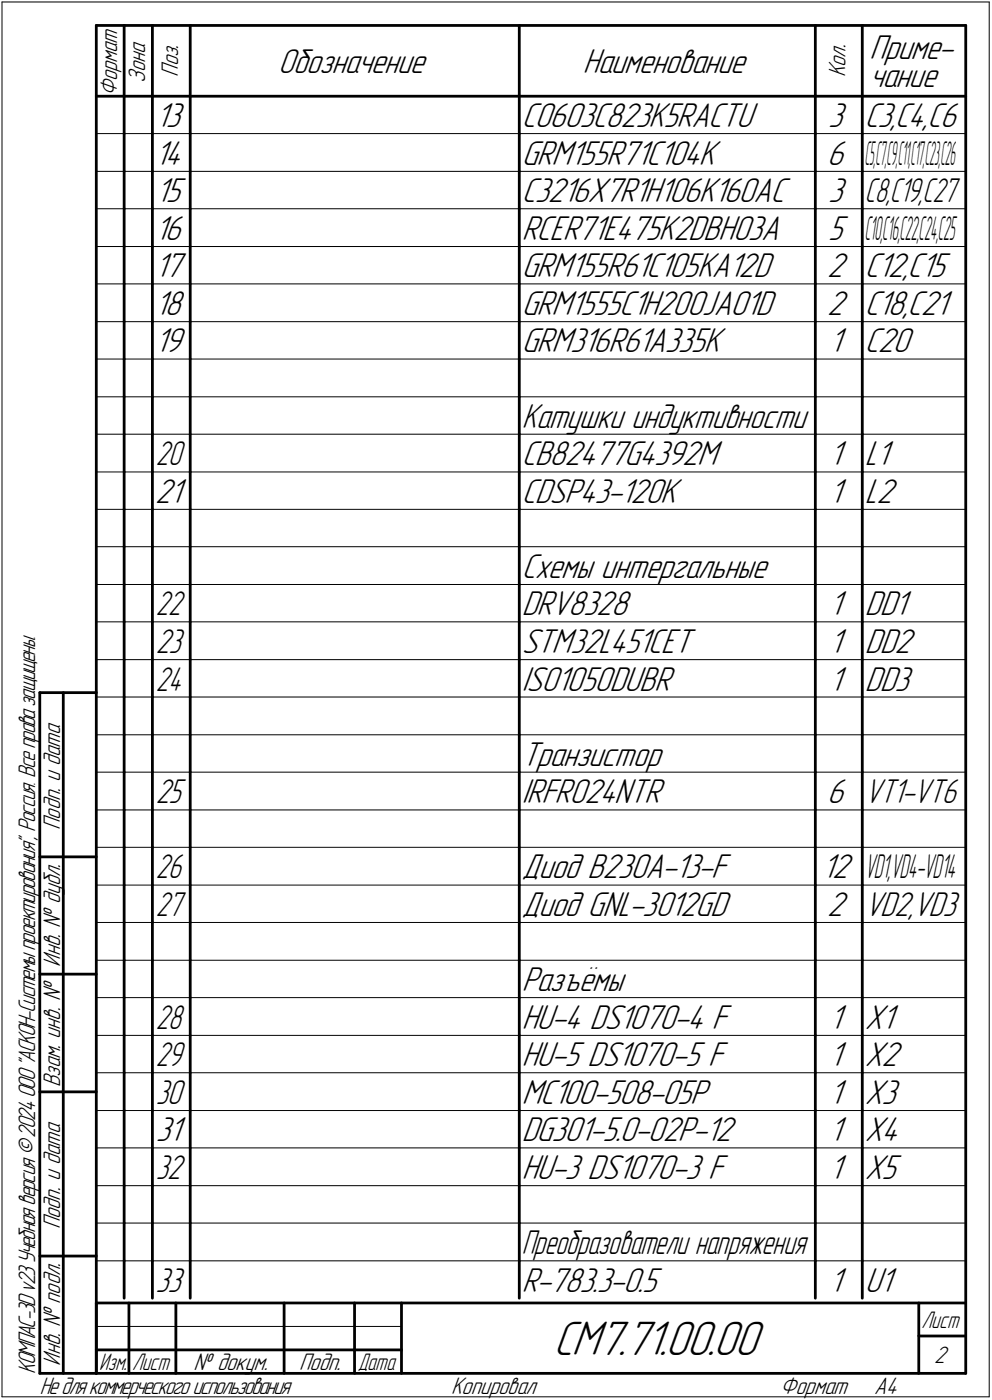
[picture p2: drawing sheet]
<svg xmlns="http://www.w3.org/2000/svg" width="211mm" height="298mm" viewBox="0 0 211 298" stroke-linecap="round" stroke-linejoin="round" font-family="sans-serif">
<defs><g id="words">
<text font-size="10.9" x="117.7" y="288.5">СМ7.71.00.00</text>
<g font-size="7.8">
<text x="59.2" y="15.5">Обозначение</text>
<text x="124" y="15.5">Наименование</text>
<text x="185" y="12.6">Приме-</text>
<text x="185" y="18.5">чание</text>
<text x="33.1" y="27">13</text>
<text x="111" y="27">C0603C823K5RACTU</text>
<text x="176.2" y="27">3</text>
<text x="184" y="27">C3,C4,C6</text>
<text x="33" y="35">14</text>
<text x="111" y="35">GRM155R71C104K</text>
<text x="176" y="35">6</text>
<text x="33.1" y="43">15</text>
<text x="111" y="43">C3216X7R1H106K160AC</text>
<text x="176.2" y="43">3</text>
<text x="33" y="51">16</text>
<text x="111" y="51">RCER71E475K2DBH03A</text>
<text x="176.2" y="51">5</text>
<text x="33" y="59">17</text>
<text x="111" y="59">GRM155R61C105KA12D</text>
<text x="176" y="59">2</text>
<text x="184" y="59">С12,C15</text>
<text x="33" y="67">18</text>
<text x="111" y="67">GRM1555C1H200JA01D</text>
<text x="176" y="67">2</text>
<text x="184" y="67">C18,C21</text>
<text x="33" y="75">19</text>
<text x="111" y="75">GRM316R61A335K</text>
<text x="176.5" y="75">1</text>
<text x="184" y="75">C20</text>
<text x="111" y="99">CB82477G4392M</text>
<text x="176.5" y="99">1</text>
<text x="184" y="99">L1</text>
<text x="33" y="107">21</text>
<text x="111" y="107">CDSP43-120K</text>
<text x="176.5" y="107">1</text>
<text x="184" y="107">L2</text>
<text x="111" y="123">Схемы интергальные</text>
<text x="111" y="131">DRV8328</text>
<text x="176.5" y="131">1</text>
<text x="184" y="131">DD1</text>
<text x="111" y="139">STM32L451CET</text>
<text x="176.5" y="139">1</text>
<text x="184" y="139">DD2</text>
<text x="111" y="147">I</text>
<text x="112.1" y="147">SO1050DUBR</text>
<text x="176.5" y="147">1</text>
<text x="184" y="147">DD3</text>
<text x="111" y="163">Транзистор</text>
<text x="111" y="171">I</text>
<text x="112.1" y="171">RFR024NTR</text>
<text x="176" y="171">6</text>
<text x="111" y="187">Диод B230A-13-F</text>
<text x="174.9" y="187">12</text>
<text x="111" y="195">Диод GNL-3012GD</text>
<text x="176" y="195">2</text>
<text x="111" y="211">Разъёмы</text>
<text x="111" y="219">HU-4 DS1070-4 F</text>
<text x="176.5" y="219">1</text>
<text x="184" y="219">X1</text>
<text x="111" y="227">HU-5 DS1070-5 F</text>
<text x="176.5" y="227">1</text>
<text x="184" y="227">X2</text>
<text x="111" y="235">MC100-508-05P</text>
<text x="176.5" y="235">1</text>
<text x="184" y="235">X3</text>
<text x="33.1" y="243">31</text>
<text x="111" y="243">DG301-5.0-02P-12</text>
<text x="176.5" y="243">1</text>
<text x="184" y="243">X4</text>
<text x="111" y="251">HU-3 DS1070-3 F</text>
<text x="176.5" y="251">1</text>
<text x="184" y="251">X5</text>
<text x="111" y="275">R-783.3-0.5</text>
<text x="176.5" y="275">1</text>
<text x="184" y="275">U1</text>
</g>
<g font-size="7.7">
<text x="111" y="91">Катушки индуктивности</text>
<text x="33.1" y="139">23</text>
<text x="33.1" y="171">25</text>
<text x="184" y="171">VT1-VT6</text>
<text x="184" y="195">VD2,VD3</text>
<text x="33.1" y="235">30</text>
<text x="33.1" y="251">32</text>
<text x="33.1" y="275">33</text>
</g>
<g font-size="7.6">
<text x="184" y="43">C8,C19,C27</text>
<text x="33.2" y="99">20</text>
<text x="33.2" y="131">22</text>
<text x="33.2" y="147">24</text>
<text x="33.2" y="187">26</text>
<text x="33.2" y="195">27</text>
<text x="33.2" y="219">28</text>
<text x="33.2" y="227">29</text>
<text x="111" y="267">Преобразователи напряжения</text>
</g>
<text font-size="7.5" x="184" y="187">VD1,VD4-VD14</text>
<g font-size="7.4">
<text x="184" y="35">C</text>
<text x="184.9" y="35">5,C7,C9,C11,C17,C23,C26</text>
<text x="184" y="51">C</text>
<text x="185.2" y="51">10,C16,C22,C24,C25</text>
</g>
<g font-size="5.4">
<text x="30.9" y="17.7" transform="rotate(-90 30.9 17.7)">Зона</text>
<text x="37.9" y="16.4" transform="rotate(-90 37.9 16.4)">Поз.</text>
<text x="179.9" y="16.4" transform="rotate(-90 179.9 16.4)">Кол.</text>
<text x="24.9" y="20.5" transform="rotate(-90 24.9 20.5)">Формат</text>
<text x="12.8" y="176.7" transform="rotate(-90 12.8 176.7)">Подп. и дата</text>
<text x="12.8" y="205.8" transform="rotate(-90 12.8 205.8)">Инв. № дубл.</text>
<text x="12.8" y="231.6" transform="rotate(-90 12.8 231.6)">Взам. инв. №</text>
<text x="12.8" y="261.7" transform="rotate(-90 12.8 261.7)">Подп. и дата</text>
<text x="7.5" y="292.5" transform="rotate(-90 7.5 292.5)">КОМПАС-3Dv23Учебнаяверсия©2024ООО&quot;АСКОН-Системыпроектирования&quot;, Россия. Всеправазащищены.</text>
<text x="12.8" y="290.8" transform="rotate(-90 12.8 290.8)">Инв. № подл.</text>
<text x="41.2" y="291.8">№ докум.</text>
<text x="63.6" y="291.8">Подп.</text>
<text x="198.8" y="290.3">2</text>
<text x="8.5" y="296.7">Недлякоммерческогоиспользования</text>
<text x="96" y="296.8">Копировал</text>
<text x="166" y="296.8">Формат</text>
<text x="186" y="296.8">A4</text>
</g>
<g font-size="5.3">
<text x="196.1" y="282.8">Лист</text>
<text x="21.1" y="291.8">Изм.</text>
<text x="28.1" y="291.8">Лист</text>
<text x="76.1" y="291.8">Дата</text>
</g>
</g></defs>
<g fill="none" stroke="#000" stroke-width=".21">
<path d="M.4 .4h210.1zM.4 .4v297zM210.5 .4v297zM20.5 28.4h5.9zM20.5 36.5h5.9zM26.4 28.4h6zM26.4 36.5h6zM32.4 28.4h8.1zM32.4 36.5h8.1zM40.5 28.4h70zM40.5 36.5h70zM110.5 28.4h63z"/>
<path d="M110.5 36.5h63zM173.5 28.4h10zM173.5 36.5h10zM183.5 28.4h22zM183.5 36.5h22zM20.5 44.4h5.9zM20.5 52.5h5.9zM26.4 44.4h6zM26.4 52.5h6zM32.4 44.4h8.1zM32.4 52.5h8.1zM40.5 44.4h70z"/>
<path d="M40.5 52.5h70zM110.5 44.4h63zM110.5 52.5h63zM173.5 44.4h10zM173.5 52.5h10zM183.5 44.4h22zM183.5 52.5h22zM20.5 60.5h5.9zM20.5 68.5h5.9zM20.5 76.5h5.9zM26.4 60.5h6zM26.4 68.5h6z"/>
<path d="M26.4 76.5h6zM32.4 60.5h8.1zM32.4 68.5h8.1zM32.4 76.5h8.1zM40.5 60.5h70zM40.5 68.5h70zM40.5 76.5h70zM110.5 60.5h63zM110.5 68.5h63zM110.5 76.5h63zM173.5 60.5h10zM173.5 68.5h10z"/>
<path d="M173.5 76.5h10zM183.5 60.5h22zM183.5 68.5h22zM183.5 76.5h22zM20.5 84.5h5.9zM20.5 92.5h5.9zM26.4 84.5h6zM26.4 92.5h6zM32.4 84.5h8.1zM32.4 92.5h8.1zM40.5 84.5h70zM40.5 92.5h70z"/>
<path d="M110.5 84.5h63zM110.5 92.5h63zM173.5 84.5h10zM173.5 92.5h10zM183.5 84.5h22zM183.5 92.5h22zM20.5 100.5h5.9zM20.5 108.5h5.9zM20.5 116.4h5.9zM26.4 100.5h6zM26.4 108.5h6zM26.4 116.4h6z"/>
<path d="M32.4 100.5h8.1zM32.4 108.5h8.1zM32.4 116.4h8.1zM40.5 100.5h70zM40.5 108.5h70zM40.5 116.4h70zM110.5 100.5h63zM110.5 108.5h63zM110.5 116.4h63zM173.5 100.5h10zM173.5 108.5h10zM173.5 116.4h10z"/>
<path d="M183.5 100.5h22zM183.5 108.5h22zM183.5 116.4h22zM20.5 124.5h5.9zM20.5 132.4h5.9zM26.4 124.5h6zM26.4 132.4h6zM32.4 124.5h8.1zM32.4 132.4h8.1zM40.5 124.5h70zM40.5 132.4h70zM110.5 124.5h63z"/>
<path d="M110.5 132.4h63zM173.5 124.5h10zM173.5 132.4h10zM183.5 124.5h22zM183.5 132.4h22zM20.5 140.5h5.9zM20.5 148.4h5.9zM20.5 156.5h5.9zM26.4 140.5h6zM26.4 148.4h6zM26.4 156.5h6zM32.4 140.5h8.1z"/>
<path d="M32.4 148.4h8.1zM32.4 156.5h8.1zM40.5 140.5h70zM40.5 148.4h70zM40.5 156.5h70zM110.5 140.5h63zM110.5 148.4h63zM110.5 156.5h63zM173.5 140.5h10zM173.5 148.4h10zM173.5 156.5h10zM183.5 140.5h22z"/>
<path d="M183.5 148.4h22zM183.5 156.5h22zM20.5 164.4h5.9zM20.5 172.5h5.9zM26.4 164.4h6zM26.4 172.5h6zM32.4 164.4h8.1zM32.4 172.5h8.1zM40.5 164.4h70zM40.5 172.5h70zM110.5 164.4h63zM110.5 172.5h63z"/>
<path d="M173.5 164.4h10zM173.5 172.5h10zM183.5 164.4h22zM183.5 172.5h22zM20.5 180.4h5.9zM20.5 188.5h5.9zM20.5 196.4h5.9zM26.4 180.4h6zM26.4 188.5h6zM26.4 196.4h6zM32.4 180.4h8.1zM32.4 188.5h8.1z"/>
<path d="M32.4 196.4h8.1zM40.5 180.4h70zM40.5 188.5h70zM40.5 196.4h70zM110.5 180.4h63zM110.5 188.5h63zM110.5 196.4h63zM173.5 180.4h10zM173.5 188.5h10zM173.5 196.4h10zM183.5 180.4h22zM183.5 188.5h22z"/>
<path d="M183.5 196.4h22zM20.5 204.5h5.9zM20.5 212.4h5.9zM26.4 204.5h6zM26.4 212.4h6zM32.4 204.5h8.1zM32.4 212.4h8.1zM40.5 204.5h70zM40.5 212.4h70zM110.5 204.5h63zM110.5 212.4h63zM173.5 204.5h10z"/>
<path d="M173.5 212.4h10zM183.5 204.5h22zM183.5 212.4h22zM20.5 220.5h5.9zM20.5 228.4h5.9zM20.5 236.5h5.9zM26.4 220.5h6zM26.4 228.4h6zM26.4 236.5h6zM32.4 220.5h8.1zM32.4 228.4h8.1zM32.4 236.5h8.1z"/>
<path d="M40.5 220.5h70zM40.5 228.4h70zM40.5 236.5h70zM110.5 220.5h63zM110.5 228.4h63zM110.5 236.5h63zM173.5 220.5h10zM173.5 228.4h10zM173.5 236.5h10zM183.5 220.5h22zM183.5 228.4h22zM183.5 236.5h22z"/>
<path d="M20.5 244.4h5.9zM20.5 252.5h5.9zM26.4 244.4h6zM26.4 252.5h6zM32.4 244.4h8.1zM32.4 252.5h8.1zM40.5 244.4h70zM40.5 252.5h70zM110.5 244.4h63zM110.5 252.5h63zM173.5 244.4h10zM173.5 252.5h10z"/>
<path d="M183.5 244.4h22zM183.5 252.5h22zM20.5 260.4h5.9zM20.5 268.5h5.9zM26.4 260.4h6zM26.4 268.5h6zM32.4 260.4h8.1zM32.4 268.5h8.1zM40.5 260.4h70zM40.5 268.5h70zM110.5 260.4h63zM110.5 268.5h63z"/>
<path d="M173.5 260.4h10zM173.5 268.5h10zM183.5 260.4h22zM183.5 268.5h22zM.4 297.4h210.1zM20.5 282.4h64.9z"/>
</g>
<g fill="none" stroke="#000" stroke-width=".59">
<path d="M20.5 5.4h185zM20.5 5.4v287zM26.4 5.4v15.1zM32.4 5.4v15.1zM40.5 5.4v15.1zM110.5 5.4v15.1zM173.5 5.4v15.1zM183.5 5.4v15.1zM205.5 5.4v287zM20.5 20.5h185zM26.4 20.5v7.9zM26.4 28.4v8.1z"/>
<path d="M26.4 36.5v7.9zM32.4 20.5v7.9zM32.4 28.4v8.1zM32.4 36.5v7.9zM40.5 20.5v7.9zM40.5 28.4v8.1zM40.5 36.5v7.9zM110.5 20.5v7.9zM110.5 28.4v8.1zM110.5 36.5v7.9zM173.5 20.5v7.9zM173.5 28.4v8.1z"/>
<path d="M173.5 36.5v7.9zM183.5 20.5v7.9zM183.5 28.4v8.1zM183.5 36.5v7.9zM26.4 44.4v8.1zM26.4 52.5v8zM32.4 44.4v8.1zM32.4 52.5v8zM40.5 44.4v8.1zM40.5 52.5v8zM110.5 44.4v8.1zM110.5 52.5v8z"/>
<path d="M173.5 44.4v8.1zM173.5 52.5v8zM183.5 44.4v8.1zM183.5 52.5v8zM26.4 60.5v8zM26.4 68.5v8zM26.4 76.5v8zM32.4 60.5v8zM32.4 68.5v8zM32.4 76.5v8zM40.5 60.5v8zM40.5 68.5v8z"/>
<path d="M40.5 76.5v8zM110.5 60.5v8zM110.5 68.5v8zM110.5 76.5v8zM173.5 60.5v8zM173.5 68.5v8zM173.5 76.5v8zM183.5 60.5v8zM183.5 68.5v8zM183.5 76.5v8zM26.4 84.5v8zM26.4 92.5v8z"/>
<path d="M32.4 84.5v8zM32.4 92.5v8zM40.5 84.5v8zM40.5 92.5v8zM110.5 84.5v8zM110.5 92.5v8zM173.5 84.5v8zM173.5 92.5v8zM183.5 84.5v8zM183.5 92.5v8zM26.4 100.5v8zM26.4 108.5v7.9z"/>
<path d="M26.4 116.4v8.1zM32.4 100.5v8zM32.4 108.5v7.9zM32.4 116.4v8.1zM40.5 100.5v8zM40.5 108.5v7.9zM40.5 116.4v8.1zM110.5 100.5v8zM110.5 108.5v7.9zM110.5 116.4v8.1zM173.5 100.5v8zM173.5 108.5v7.9z"/>
<path d="M173.5 116.4v8.1zM183.5 100.5v8zM183.5 108.5v7.9zM183.5 116.4v8.1zM26.4 124.5v7.9zM26.4 132.4v8.1zM32.4 124.5v7.9zM32.4 132.4v8.1zM40.5 124.5v7.9zM40.5 132.4v8.1zM110.5 124.5v7.9zM110.5 132.4v8.1z"/>
<path d="M173.5 124.5v7.9zM173.5 132.4v8.1zM183.5 124.5v7.9zM183.5 132.4v8.1zM8.5 147.5v144.9zM8.5 147.5h12zM13.5 147.5v144.9zM26.4 140.5v7.9zM26.4 148.4v8.1zM26.4 156.5v7.9zM32.4 140.5v7.9zM32.4 148.4v8.1z"/>
<path d="M32.4 156.5v7.9zM40.5 140.5v7.9zM40.5 148.4v8.1zM40.5 156.5v7.9zM110.5 140.5v7.9zM110.5 148.4v8.1zM110.5 156.5v7.9zM173.5 140.5v7.9zM173.5 148.4v8.1zM173.5 156.5v7.9zM183.5 140.5v7.9zM183.5 148.4v8.1z"/>
<path d="M183.5 156.5v7.9zM26.4 164.4v8.1zM26.4 172.5v7.9zM32.4 164.4v8.1zM32.4 172.5v7.9zM40.5 164.4v8.1zM40.5 172.5v7.9zM110.5 164.4v8.1zM110.5 172.5v7.9zM173.5 164.4v8.1zM173.5 172.5v7.9zM183.5 164.4v8.1z"/>
<path d="M183.5 172.5v7.9zM8.5 182.5h12zM26.4 180.4v8.1zM26.4 188.5v7.9zM26.4 196.4v8.1zM32.4 180.4v8.1zM32.4 188.5v7.9zM32.4 196.4v8.1zM40.5 180.4v8.1zM40.5 188.5v7.9zM40.5 196.4v8.1zM110.5 180.4v8.1z"/>
<path d="M110.5 188.5v7.9zM110.5 196.4v8.1zM173.5 180.4v8.1zM173.5 188.5v7.9zM173.5 196.4v8.1zM183.5 180.4v8.1zM183.5 188.5v7.9zM183.5 196.4v8.1zM8.5 207.4h12zM26.4 204.5v7.9zM26.4 212.4v8.1zM32.4 204.5v7.9z"/>
<path d="M32.4 212.4v8.1zM40.5 204.5v7.9zM40.5 212.4v8.1zM110.5 204.5v7.9zM110.5 212.4v8.1zM173.5 204.5v7.9zM173.5 212.4v8.1zM183.5 204.5v7.9zM183.5 212.4v8.1zM8.5 232.5h12zM26.4 220.5v7.9zM26.4 228.4v8.1z"/>
<path d="M26.4 236.5v7.9zM32.4 220.5v7.9zM32.4 228.4v8.1zM32.4 236.5v7.9zM40.5 220.5v7.9zM40.5 228.4v8.1zM40.5 236.5v7.9zM110.5 220.5v7.9zM110.5 228.4v8.1zM110.5 236.5v7.9zM173.5 220.5v7.9zM173.5 228.4v8.1z"/>
<path d="M173.5 236.5v7.9zM183.5 220.5v7.9zM183.5 228.4v8.1zM183.5 236.5v7.9zM26.4 244.4v8.1zM26.4 252.5v7.9zM32.4 244.4v8.1zM32.4 252.5v7.9zM40.5 244.4v8.1zM40.5 252.5v7.9zM110.5 244.4v8.1zM110.5 252.5v7.9z"/>
<path d="M173.5 244.4v8.1zM173.5 252.5v7.9zM183.5 244.4v8.1zM183.5 252.5v7.9zM8.5 267.5h12zM20.5 277.5h185zM20.5 277.5v14.9zM26.4 260.4v8.1zM26.4 268.5v7.9zM27.4 277.5v14.9zM32.4 260.4v8.1zM32.4 268.5v7.9z"/>
<path d="M37.4 277.5v14.9zM40.5 260.4v8.1zM40.5 268.5v7.9zM60.5 277.5v14.9zM75.4 277.5v14.9zM85.4 277.5v14.9zM110.5 260.4v8.1zM110.5 268.5v7.9zM173.5 260.4v8.1zM173.5 268.5v7.9zM183.5 260.4v8.1zM183.5 268.5v7.9z"/>
<path d="M195.5 277.5v14.9zM8.5 292.4h12zM20.5 292.4h185zM20.5 287.4h6.9zM27.4 287.4h10zM37.4 287.4h23.1zM60.5 287.4h14.9zM75.4 287.4h10zM195.5 284.5h10z"/>
</g>
<use href="#words"/>
</svg>
